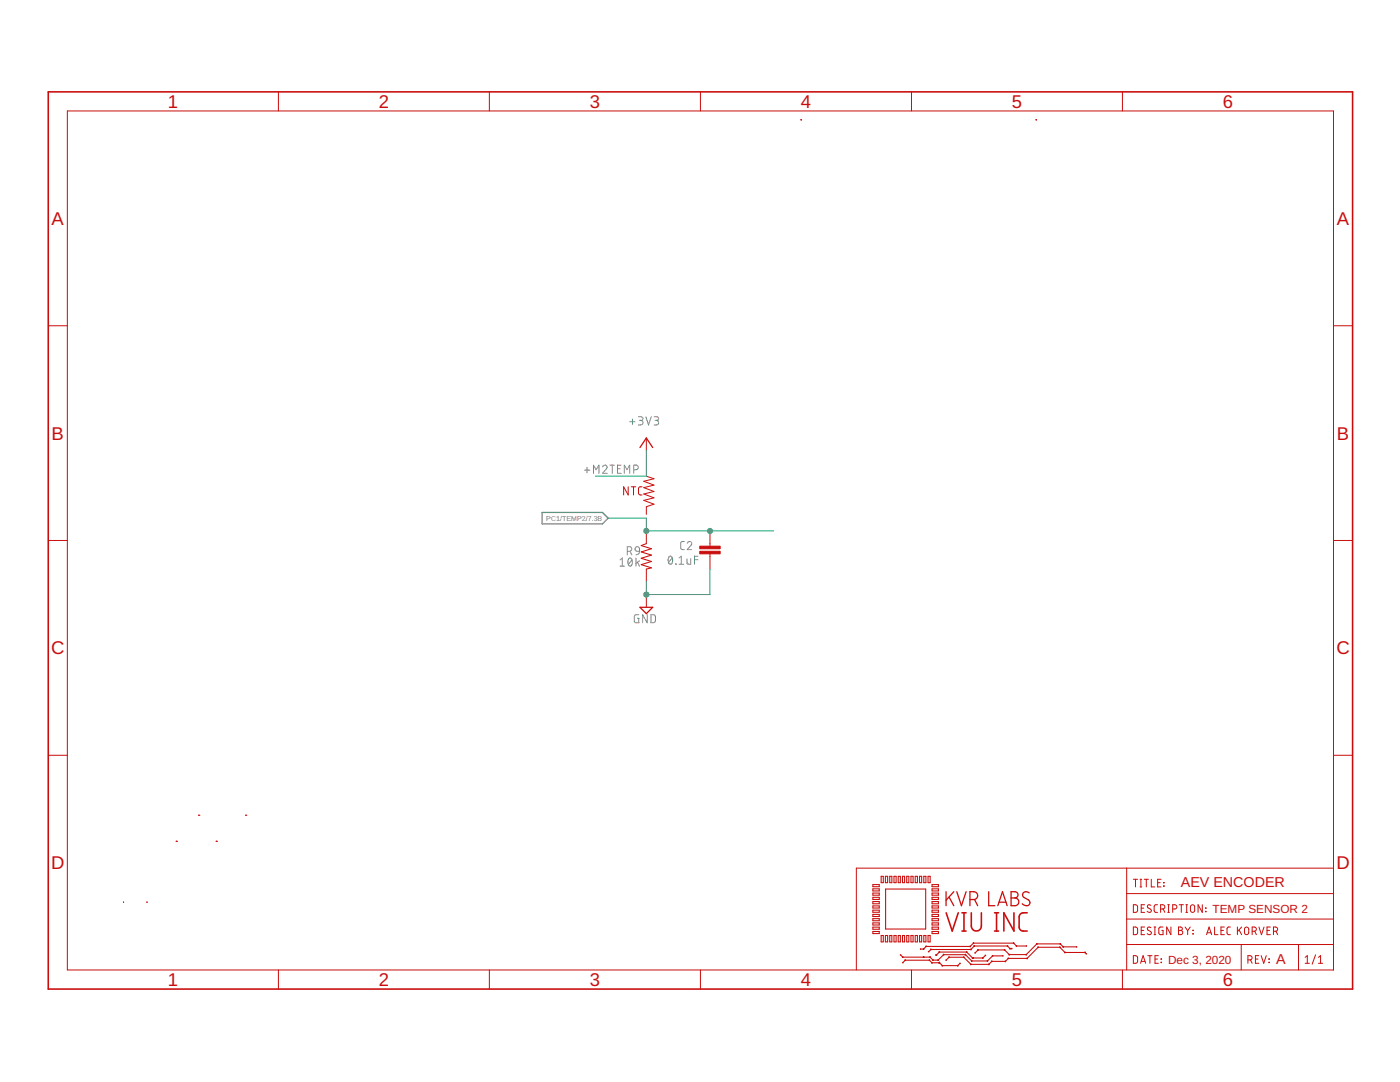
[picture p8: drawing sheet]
<svg xmlns="http://www.w3.org/2000/svg" width="279mm" height="216mm" viewBox="0 0 279 216" stroke-linecap="round" stroke-linejoin="round" font-family="sans-serif">
<defs><g id="words">
<g font-size="3.7" fill="#c90d0c">
<text x="33.5" y="21.5">1</text>
<text x="75.6" y="21.5">2</text>
<text x="117.7" y="21.5">3</text>
<text x="159.8" y="21.5">4</text>
<text x="201.9" y="21.5">5</text>
<text x="244.1" y="21.5">6</text>
<text x="10.3" y="44.9">A</text>
<text x="266.8" y="44.9">A</text>
<text x="10.3" y="87.7">B</text>
<text x="266.8" y="87.7">B</text>
<text x="10.2" y="130.6">C</text>
<text x="266.7" y="130.6">C</text>
<text x="10.2" y="173.4">D</text>
<text x="266.7" y="173.4">D</text>
<text x="33.5" y="196.7">1</text>
<text x="75.6" y="196.7">2</text>
<text x="117.7" y="196.7">3</text>
<text x="159.8" y="196.7">4</text>
<text x="201.9" y="196.7">5</text>
<text x="244.1" y="196.7">6</text>
</g>
<g font-size="2.9" fill="#c90d0c">
<text x="235.7" y="177">AEV ENCODER</text>
<text x="254.7" y="192.3">A</text>
</g>
<g font-size="2.3" fill="#c90d0c">
<text x="242" y="182.1">TEMP SENSOR 2</text>
<text x="233.1" y="192.3">Dec 3, 2020</text>
</g>
<text font-size="1.4" fill="#808080" x="109" y="103.9">PC1/TEMP2/7.3B</text>
</g></defs>
<g fill="none" stroke="#808080" stroke-width=".2">
<path d="M116.6 93.8h1.1M117.2 93.3v1M118.4 94.4v-1.6l.6 .9 .5-.9v1.6M120.2 93.2a.45 .45 0 0 1 .7-.4 .45 .45 0 0 1 .1 .7l-.8 .9h1M121.7 92.8h.9M122.2 92.8v1.6M123.2 93.5h.6M124 92.8h-.8v1.6h.8M124.6 94.4v-1.6l.5 .9 .6-.9v1.6M125.7 84.2h1M126.2 83.6v1.1M126.5 93.7h.4a.46 .46 0 0 0 .5-.4 .46 .46 0 0 0-.5-.5h-.4v1.6"/>
<path d="M127.4 83.2h.6a.36 .36 0 0 1 .3 .3 .36 .36 0 0 1-.3 .4h-.4M127.9 83.9a.46 .46 0 0 1 .4 .4 .46 .46 0 0 1-.4 .5h-.5M128.9 83.2l.5 1.6 .6-1.6M130.6 83.2h.5a.36 .36 0 0 1 .3 .3 .36 .36 0 0 1-.3 .4h-.4M131 83.9a.46 .46 0 0 1 .4 .4 .46 .46 0 0 1-.4 .5h-.4M123.7 111.7l.5-.3v1.6M123.7 113h1M125.2 110h.4a.46 .46 0 0 0 .5-.5 .46 .46 0 0 0-.5-.4h-.4v1.6M125.5 111.5l.3-.1a.93 .93 0 0 1 0 1.6 .98 .98 0 0 1-.3-1.5zM125.7 110l.4 .7M126.1 111.7l-.7 .9M126.9 109.2l.3-.1 .3 .1 .1 .8-.7-.1-.2-.4z"/>
<path d="M126.9 111.4v1.6M127.2 112.2l.4 .8M127.6 110l-.1 .4-.6 .3M127.6 111.9l-.7 .5M133.5 111.1l.3-.1a.95 .95 0 0 1 0 1.6 1 1 0 0 1-.3-1.5zM134.2 111.3l-.8 .9M134.8 112.5l.1 .1zM135.5 112.6h.9M135.5 111.3l.5-.3v1.6M136.6 108.1h-.5l-.3 .3 .1 1.1 .2 .1 .5 .1M137.1 111.5v.9l.3 .2h.5v-1.1M137.2 108.4a.44 .44 0 0 1 .6-.3 .44 .44 0 0 1 .1 .7l-.7 .9h.8"/>
<path d="M138.6 111.7h.7M139.3 111h-.7v1.6M127.5 122.7h-.7l-.2 .2v1l.2 .3 .7 .1v-.9h-.3M129.2 122.7v1.6l-1-1.6v1.6M129.9 122.7h.6l.3 .2v1.1l-.3 .2-.6 .1z"/>
</g>
<path d="M108.2 102.3h12l1.2 1.1-1.2 1.1h-12z" fill="none" stroke="#808080" stroke-width=".25"/>
<g fill="none" stroke="#c90d0c" stroke-width=".2">
<path d="M55.6 18.3v3.8M97.7 18.3v3.8M139.8 18.3v3.8M181.9 18.3v3.8M224 18.3v3.8M13.4 22.1h252.7v171.4h-252.7zM9.6 65h3.8M266.1 65h3.8M125.4 97.1v1.7l-.9-1.7v1.7M126 97.1h.9M126.4 97.1v1.7M128.1 97.1l-.4 .1-.3 .3 .1 1.2 .6 .1"/>
<path d="M129 87.4v2.5M129 95l1.5 .5-2 .5 2 .8-2 .5 2 .8-2 .5 2 .7-2 .5 2 .8-1.5 .5v1.5M9.6 107.8h3.8M129 105.9v2.6M129 113.6v2.5M129 118.6v2.6M141.7 105.9v3.1M141.7 110.5v3.1M266.1 107.8h3.8M9.6 150.7h3.8M266.1 150.7h3.8M224.9 173.2v20.3"/>
<path d="M224.9 178.3h41.2M226.2 175.5h.8M226.6 175.5v1.5M227.5 175.5h.4M227.5 177h.4M227.7 175.5v1.5M228.3 175.5h.9M228.8 175.5v1.5M229.8 175.5v1.5h.6M231 176.1h.5M231.7 175.5h-.7v1.5h.7M232.2 176.1l.1 .1z"/>
<path d="M232.2 176.8h.1zM266.1 173.2h-95.2v20.3M55.6 193.5v3.9M97.7 193.5v3.9M139.8 193.5v3.9M181.9 193.5v3.9M224 193.5v3.9M224.9 188.5h41.2M224.9 183.4h41.2M226.2 190.7h.6l.2 .2v1.1l-.2 .2h-.6zM226.2 185h.6l.2 .2v1l-.2 .3h-.6zM226.2 180.5l.6 .1 .2 .2v1l-.2 .2-.6 .1z"/>
<path d="M227.6 192.2l.5-1.5 .5 1.5M227.8 191.8h.7M227.8 185.7h.5M227.8 181.2h.5M228.4 185h-.6v1.5h.6M228.4 180.5h-.6v1.6h.6M229.1 190.7h.8M229.5 190.7v1.5M229.7 185.1a.4 .4 0 0 0-.5-.1 .4 .4 0 0 0-.2 .5l.6 .4a.41 .41 0 0 1 0 .6 .41 .41 0 0 1-.7-.2M229.7 180.7a.4 .4 0 0 0-.5-.1 .4 .4 0 0 0-.2 .5l.6 .3a.41 .41 0 0 1 0 .7 .41 .41 0 0 1-.7-.3M230.3 185h.4M230.3 186.5h.4"/>
<path d="M230.5 185v1.5M230.5 191.4h.5M231 180.5l-.5 .1-.2 .3 .1 .9 .1 .2 .5 .1M231.2 190.7h-.7v1.5h.7M231.6 181.4h.5a.42 .42 0 0 0 .4-.4 .42 .42 0 0 0-.4-.5h-.5v1.6M231.7 191.3l.1 .1zM231.7 192l.1 .1zM232.1 185h-.6l-.2 .2v1l.2 .3h.6v-.8h-.2M232.1 181.4l.4 .7M233 180.5h.4M233 182.1h.4M233.2 180.5v1.6"/>
<path d="M233.7 185v1.5l-.9-1.5v1.5M234 181.4h.5a.42 .42 0 0 0 .4-.4 .42 .42 0 0 0-.4-.5h-.5v1.6M235.2 185l.7 .1v.4l-.3 .2a.42 .42 0 0 1 .5 .4 .42 .42 0 0 1-.5 .4h-.4zM235.2 185.7h.4M235.3 180.5h.9M235.8 180.5v1.6M236.5 185l.5 .7M236.7 180.5h.3M236.7 182.1h.3M236.8 180.5v1.6M237 185.7v.8M237.5 185l-.5 .7"/>
<path d="M237.7 180.7l.3-.2 .3 .2 .1 .9a.42 .42 0 0 1-.4 .5 .42 .42 0 0 1-.4-.5zM238.1 185.6v.1zM238.1 186.3v.1zM239.9 180.5v1.6l-.8-1.6v1.6M240.6 181.2l.1 .1zM240.6 181.8l.1 .1zM240.8 186.5l.5-1.5 .5 1.5M240.9 186.1h.8M242.4 185v1.5h.7M243.7 185.7h.5M244.3 185h-.6v1.5h.6M245.6 185h-.5l-.2 .3v1l.2 .2h.5"/>
<path d="M247 185v1.5M247.3 185.6l.5 .9M247.7 188.5v5M247.8 185l-.8 .9M248.5 185.1l.3-.1 .3 .1 .1 1a.42 .42 0 0 1-.4 .4 .42 .42 0 0 1-.4-.4zM249 191.5h.5a.42 .42 0 0 0 .4-.4 .42 .42 0 0 0-.4-.4h-.5v1.5M249.6 191.5l.3 .7M249.9 185.8h.4a.42 .42 0 0 0 .4-.4 .42 .42 0 0 0-.4-.4h-.4v1.5M250.4 185.8l.3 .7M250.5 191.4h.6M251.2 190.7h-.7v1.5h.7M251.2 185l.6 1.5 .5-1.5"/>
<path d="M251.7 190.7l.5 1.5 .5-1.5M252.9 185.7h.5M253.2 191.3l.1 .1zM253.2 192l.1 .1zM253.5 185h-.6v1.5h.6M254.1 185.8h.5a.42 .42 0 0 0 .4-.4 .42 .42 0 0 0-.4-.4h-.5v1.5M254.7 185.8l.3 .7M259.1 188.5v5M260.5 192.2h.8M260.5 191l.4-.3v1.5M262.6 190.5l-.7 1.9M263.1 192.2h.9"/>
<path d="M263.1 191l.4-.3v1.5"/>
</g>
<g fill="none" stroke="#c90d0c" stroke-width=".21">
<path d="M159.9 23.9h.1M159.9 23.9v.1M206.8 23.9h.1M206.8 23.9h-.1M206.8 23.9v.1M129 108.5l-1 .4 2 .6-2 .6 2 .7-2 .6 2 .6-2 .7 2 .6-1 .3M35.2 167.9h.1M39.7 162.7h.1M43.1 167.9h.1M43.2 167.9h.1M49 162.7h.1M49.1 162.7h.1"/>
<path d="M174.2 176.5h1.3v.4h-1.3zM174.2 177.4h1.3v.4h-1.3zM174.2 178.2h1.3v.4h-1.3zM174.2 179h1.3v.5h-1.3zM174.2 179.9h1.3v.4h-1.3zM175.9 174.9h.4v1.2h-.4zM176.7 174.9h.4v1.2h-.4zM176.7 177.4h8v8h-8zM177.6 174.9h.4v1.2h-.4zM178.4 174.9h.4v1.2h-.4zM179.3 174.9h.4v1.2h-.4zM180.1 174.9h.4v1.2h-.4z"/>
<path d="M181 174.9h.4v1.2h-.4zM181.8 174.9h.4v1.2h-.4zM182.6 174.9h.5v1.2h-.5zM183.5 174.9h.4v1.2h-.4zM184.4 174.9h.4v1.2h-.4zM185.2 174.9h.4v1.2h-.4zM186 178.2h1.3v.4h-1.3zM186 176.5h1.3v.4h-1.3zM186 177.4h1.3v.4h-1.3zM186 179h1.3v.5h-1.3zM186 179.9h1.3v.4h-1.3zM24.7 180h.1"/>
<path d="M29.3 180h.1M174.2 183.3h1.3v.4h-1.3zM174.2 180.8h1.3v.4h-1.3zM174.2 181.6h1.3v.4h-1.3zM174.2 182.5h1.3v.4h-1.3zM174.2 184.1h1.3v.5h-1.3zM174.2 185h1.3v.4h-1.3zM174.2 185.9h1.3v.4h-1.3zM175.9 186.7h.4v1.2h-.4zM176.7 186.7h.4v1.2h-.4zM177.6 186.7h.4v1.2h-.4zM178.4 186.7h.4v1.2h-.4z"/>
<path d="M179.3 186.7h.4v1.2h-.4zM179.7 190.6l.5 .4h5.4l.6 .6h1l1.1-1.1h4.4l1.2 1.2h3.2l1-1h2M179.8 190.5l-.1 .1M180.1 186.7h.4v1.2h-.4zM180.1 192l.1 .1M180.2 190.9v.2M180.2 192.1l.5-.5h4.8l.5 .5h1.5l.6 .6h3l.5-.5M180.2 190.9l-.1 .2M180.6 191.6h.1M180.7 191.5v.2M181 186.7h.4v1.2h-.4zM181.8 186.7h.4v1.2h-.4z"/>
<path d="M182.6 186.7h.5v1.2h-.5zM183.5 186.7h.4v1.2h-.4zM183.7 189.3v.1M184.3 189.3l.1 .1M184.3 190.9v.2l.1-.2-.1 .2M184.3 189.3v.1M184.3 190.9v.2M184.4 186.7h.4v1.2h-.4zM184.9 188.9l-.1-.1v.1M185.2 186.7h.4v1.2h-.4zM185.3 189.8l.1 .1M185.4 191.6l.1-.1v.2"/>
<path d="M185.6 190.9v.2M185.7 190.9l-.2 .1M185.7 189.4l.1 .1M185.8 189.4v.1M186 192v.2M186 183.3h1.3v.4h-1.3zM186 180.8h1.3v.4h-1.3zM186 181.6h1.3v.4h-1.3zM186 182.5h1.3v.4h-1.3zM186 184.1h1.3v.5h-1.3zM186 185h1.3v.4h-1.3zM186 185.9h1.3v.4h-1.3z"/>
<path d="M186 192.1l-.1 .1M186.2 191.5v.2M186.2 191.5v.1M186.8 190.5v.1M186.8 190.5l.1 .1M186.9 190.5v.1M187.3 191.6l-.1-.1v.2M187.4 192.1l.1 .1M187.4 189.9l.1 .1M187.4 192l.1 .1M187.5 192.1h-.1M187.5 189.9v.1"/>
<path d="M187.5 192.2v-.2l-.1 .2M187.5 190h5.4l1.2 1.2h2l.6-.6M187.5 190l-.7 .6M188.1 192.6l-.1 .1 .1-.1M188.3 190.4l.1 .1M188.3 190.4v.2M188.8 191.5l.1 .1M189.4 191v.1M189.4 190.9v.2M191.1 192.6l.1 .1M191.1 192.6v.1M191.5 192.2l.1 .1"/>
<path d="M192.3 190.9v.2M192.4 191l-.1 .1M192.7 190.4v.2M192.7 190.4l-.1 .1M192.9 189.9v.1M193 189.9l-.1 .1M193.6 188.8v.1v-.1M193.7 192.5l.1-.1v.1M193.7 189.4l.1 .1M193.8 189.4v.1M193.9 191.7v.1M194 191.7l-.1 .1"/>
<path d="M194.1 191.1v.1M194.1 191.1l.1 .1zM194.1 191.2l.1-.1-.1 .1M194.2 188.2h.1M194.3 188.1v.2M194.4 188.7l.1 .1M194.4 188.7v.1M194.6 190.1v.1M195.2 189.6v-.1v.1M196.1 191.1l.1 .1M196.1 191.1v.1M196.6 190.6l.1 .1"/>
<path d="M197 191.7l.1 .1M197.1 191.7v.1M197.3 192.4l.1 .1M197.3 192.4v.1M197.9 191.8l.1 .1M197.9 191.8v.1M198.1 190.8v-.1v.1M200.1 190.7v.1M200.5 189.5v.1M200.5 189.5l-.1 .1M200.7 191.9l-.1-.1v.1M201.1 188.7v.1"/>
<path d="M201.1 188.7l-.1 .1M201.2 191.2l.1 .1M201.2 191.2v.1M201.4 190.4v.1M201.5 190.4l-.1 .1M201.6 189.2v.2M201.6 189.2l-.1 .1M201.9 189.2v.2M201.9 189.3h-.3l-.5-.5h-6.7l-.6 .7h-8l-.4 .4M202.3 188.1v.2M202.3 188.2h-.1M202.9 188.7v.1"/>
<path d="M202.9 188.7l-.1 .1M204.7 190.4l.2 .1M204.8 188.7v.1M204.8 190.4v.1M204.8 188.8h-1.9l-.6-.6h-8l-.7 .6h-8.8l-.5 .6h-.6M205 191.3l-.1-.1 .1 .1M206.9 188.4v-.1l.1 .1M207.1 189l.1 .1M207.2 189v.1M207.2 189l-2.2 2.2h-3.8l-.6 .6h-2.7l-.6 .6h-3.5l-1.5-1.4h-2.9l-.6 .6M207.2 189h4.3l1 1.1h4l.3 .2M211.5 189v.1l.1-.1"/>
<path d="M211.6 188.3v.1M212.2 188.9v.1M212.5 190v.1M212.6 190l-.1 .1M214.8 188.9v.1M214.8 188.9h-2.6l-.6-.6h-4.7l-2.1 2.2h-3.4l-.9-1h-5.3l-.6 .6M216.5 190v.1M216.6 190l-.1 .1M216.8 190.3l-.1 .1"/>
</g>
<path d="M9.6 18.3h260.3v179.1h-260.3zM188.8 182.1l1.2 3.7 1.2-3.7M192 185.8h.8M192 182.1h.8M192.4 182.1v3.7M193.8 182.1v2.7a1.01 1.01 0 0 0 1 1 1.01 1.01 0 0 0 1.1-1v-2.7M198.5 185.8h.8M198.5 182.1h.8M198.9 182.1v3.7M202.4 182.1v3.7l-2.1-3.7v3.7M205 182.1l-1.1 .1a.8 .8 0 0 0-.5 .8v2l.2 .5a1.43 1.43 0 0 0 1.4 .3" fill="none" stroke="#c90d0c" stroke-width=".32"/>
<g fill="none" stroke="#c90d0c" stroke-width=".25">
<path d="M127.7 89.3l1.3-1.9 1.3 1.9M127.7 121.2h2.6l-1.3 1.2zM188.8 177.9v2.8M189.4 179l1 1.7M190.4 177.9l-1.6 1.7M190.9 177.9l1 2.8 .9-2.8M193.6 179.5a1.36 1.36 0 0 0 1.3-.3 .78 .78 0 0 0 .1-.8 .78 .78 0 0 0-.6-.5h-.8v2.8M194.5 179.5l.6 1.2M197.3 177.9v2.8h1.2M201.8 177.9h.7a.62 .62 0 0 1 .7 .7 .62 .62 0 0 1-.7 .6 .77 .77 0 0 1 .8 .7 .77 .77 0 0 1-.8 .8h-.7zM201.8 179.2h.7M205.4 178.2a.7 .7 0 0 0-1-.2 .7 .7 0 0 0 0 1.1l.8 .5a.67 .67 0 0 1 .2 .9 .67 .67 0 0 1-1 .1l-.4-.3"/>
<path d="M199.1 180.7l1-2.8 .9 2.8M199.4 180h1.4"/>
</g>
<g fill="#c90d0c" stroke="#c90d0c" stroke-width=".2">
<path d="M139.7 110h4v.5h-4z"/>
<path d="M139.7 109h4v.5h-4z"/>
</g>
<path d="M129 89.9v5.1h-10.2M121.4 103.4h7.6v2.5h25.4M141.7 113.6v5h-12.7v-2.5" fill="none" stroke="#0dab76" stroke-width=".2"/>
<g fill="#0dab76" stroke="#0dab76" stroke-width=".2">
<circle cx="129" cy="118.6" r=".51"/>
<circle cx="141.7" cy="105.9" r=".51"/>
<circle cx="129" cy="105.9" r=".51"/>
</g>
<use href="#words"/>
</svg>
